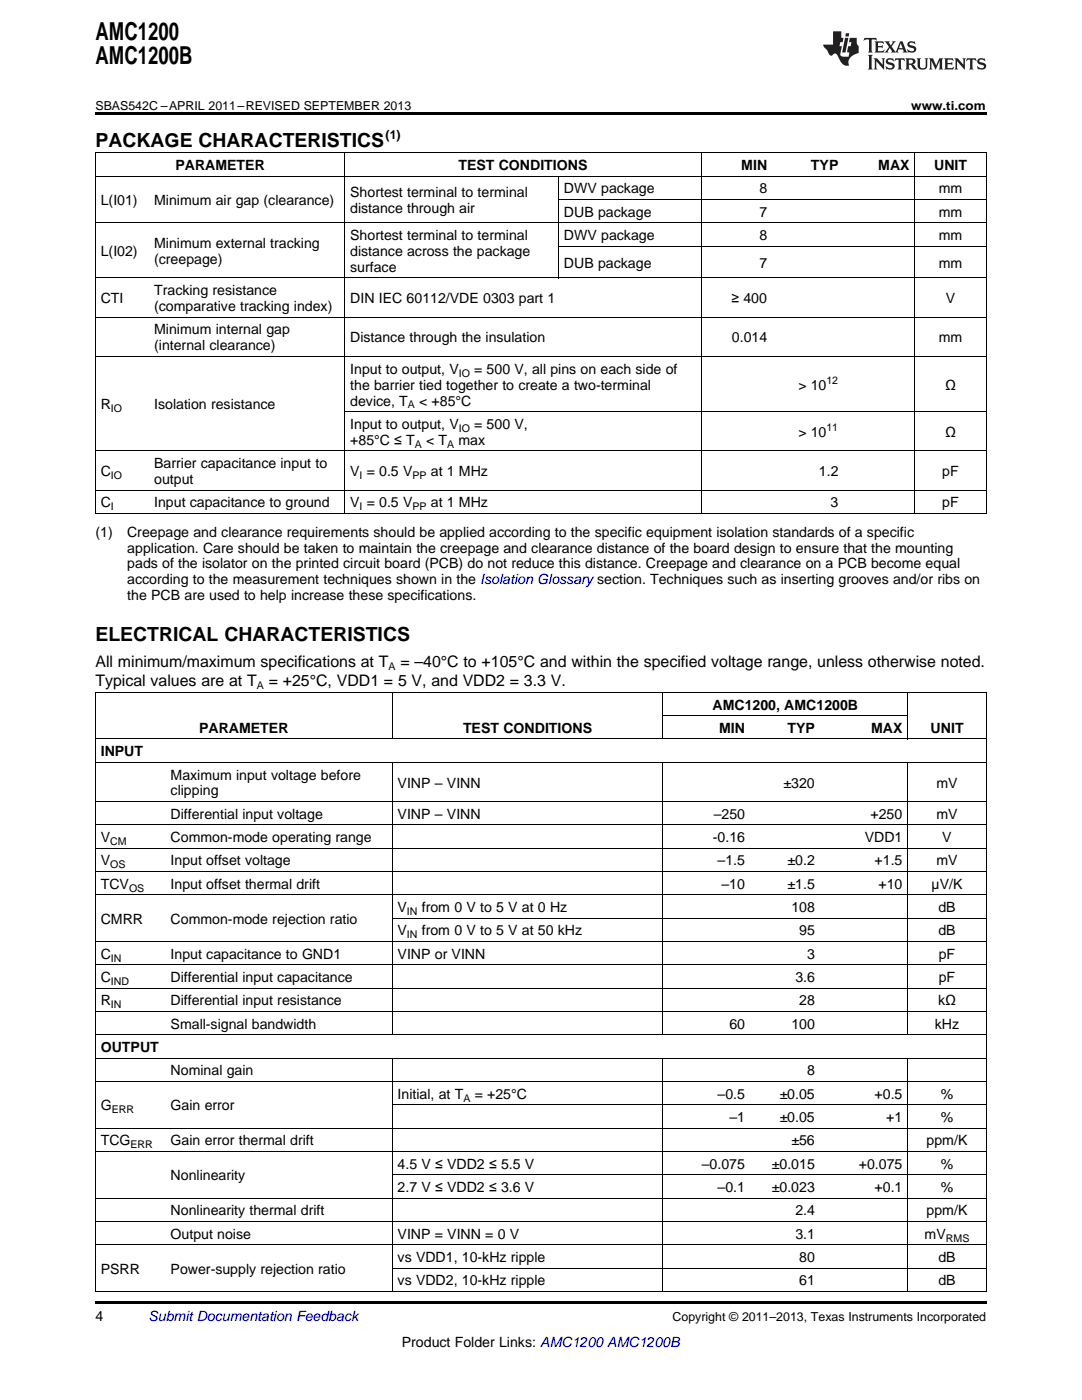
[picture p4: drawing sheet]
<svg xmlns="http://www.w3.org/2000/svg" width="216mm" height="279mm" viewBox="0 0 216 279" stroke-linecap="round" stroke-linejoin="round" font-family="sans-serif">
<defs><g id="words">
<g font-size="4.9">
<text x="19" y="7.9">AMC1200</text>
<text x="19" y="12.8">AMC1200B</text>
</g>
<g font-size="3.9">
<text x="19" y="29.3">PACKAGE CHARACTERISTICS</text>
<text x="19" y="127.9">ELECTRICAL CHARACTERISTICS</text>
</g>
<g font-size="3.2">
<text x="19" y="133.1">All minimum/maximum specifications at T</text>
<text x="19" y="136.9">Typical values are at T</text>
<text x="53.6" y="136.9">= +25°C, VDD1 = 5 V, and VDD2 = 3.3 V.</text>
<text x="79.9" y="133.1">= –40°C to +105°C and within the specified voltage range, unless otherwise noted.</text>
</g>
<g font-size="2.8">
<text x="35" y="33.9">PARAMETER</text>
<text x="91.5" y="33.9">TEST CONDITIONS</text>
<text x="147.9" y="33.9">MIN</text>
<text x="161.8" y="33.9">TYP</text>
<text x="175.3" y="33.9">MAX</text>
<text x="186.4" y="33.9">UNIT</text>
<text x="20.1" y="40.9">L(I01)</text>
<text x="30.8" y="40.9">Minimum air gap (clearance)</text>
<text x="69.9" y="39.3">Shortest terminal to terminal</text>
<text x="112.5" y="38.6">DWV package</text>
<text x="151.5" y="38.6">8</text>
<text x="187.3" y="38.6">mm</text>
<text x="69.9" y="42.5">distance through air</text>
<text x="69.9" y="47.9">Shortest terminal to terminal</text>
<text x="112.5" y="43.3">DUB package</text>
<text x="112.5" y="47.9">DWV package</text>
<text x="151.5" y="43.3">7</text>
<text x="151.5" y="47.9">8</text>
<text x="187.3" y="43.3">mm</text>
<text x="187.3" y="47.9">mm</text>
<text x="20.1" y="51.1">L(I02)</text>
<text x="30.8" y="49.5">Minimum external tracking</text>
<text x="30.8" y="52.7">(creepage)</text>
<text x="69.9" y="51.1">distance across the package</text>
<text x="112.5" y="53.4">DUB package</text>
<text x="151.5" y="53.4">7</text>
<text x="187.3" y="53.4">mm</text>
<text x="30.8" y="58.9">Tracking resistance</text>
<text x="69.9" y="54.3">surface</text>
<text x="20.1" y="60.5">CTI</text>
<text x="30.8" y="62.1">(comparative tracking index)</text>
<text x="69.9" y="60.5">DIN IEC 60112/VDE 0303 part 1</text>
<text x="146" y="60.5">≥ 400</text>
<text x="188.7" y="60.5">V</text>
<text x="30.8" y="66.7">Minimum internal gap</text>
<text x="30.8" y="69.9">(internal clearance)</text>
<text x="69.9" y="68.3">Distance through the insulation</text>
<text x="146" y="68.3">0.014</text>
<text x="187.3" y="68.3">mm</text>
<text x="69.9" y="74.6">Input to output, V</text>
<text x="69.9" y="77.8">the barrier tied together to create a two-terminal</text>
<text x="94.6" y="74.6">= 500 V, all pins on each side of</text>
<text x="159.3" y="77.8">&gt; 10</text>
<text x="188.6" y="77.8">Ω</text>
<text x="20.1" y="81.7">R</text>
<text x="30.8" y="81.7">Isolation resistance</text>
<text x="69.9" y="80.9">device, T</text>
<text x="83.6" y="80.9">&lt; +85°C</text>
<text x="69.9" y="85.6">Input to output, V</text>
<text x="69.9" y="88.8">+85°C ≤ T</text>
<text x="85" y="88.8">&lt; T</text>
<text x="91.5" y="88.8">max</text>
<text x="94.6" y="85.6">= 500 V,</text>
<text x="159.3" y="87.2">&gt; 10</text>
<text x="188.6" y="87.2">Ω</text>
<text x="20.1" y="95">C</text>
<text x="30.8" y="93.4">Barrier capacitance input to</text>
<text x="69.9" y="95">V = 0.5 V</text>
<text x="86" y="95">at 1 MHz</text>
<text x="163.4" y="95">1.2</text>
<text x="188" y="95">pF</text>
<text x="20.1" y="101.2">C</text>
<text x="30.8" y="96.6">output</text>
<text x="30.8" y="101.2">Input capacitance to ground</text>
<text x="69.9" y="101.2">V = 0.5 V</text>
<text x="86" y="101.2">at 1 MHz</text>
<text x="165.7" y="101.2">3</text>
<text x="188" y="101.2">pF</text>
<text x="19" y="107.1">(1)</text>
<text x="25.4" y="107.1">Creepage and clearance requirements should be applied according to the specific equipment isolation standards of a specific</text>
<text x="25.4" y="110.3">application. Care should be taken to maintain the creepage and clearance distance of the board design to ensure that the mounting</text>
<text x="25.4" y="113.5">pads of the isolator on the printed circuit board (PCB) do not reduce this distance. Creepage and clearance on a PCB become equal</text>
<text x="25.4" y="116.6">according to the measurement techniques shown in the Isolation Glossary section. Techniques such as inserting grooves and/or ribs on</text>
<text x="25.4" y="119.8">the PCB are used to help increase these specifications.</text>
<text x="142.2" y="141.6">AMC1200, AMC1200B</text>
<text x="39.7" y="146.3">PARAMETER</text>
<text x="92.4" y="146.3">TEST CONDITIONS</text>
<text x="143.5" y="146.3">MIN</text>
<text x="157.1" y="146.3">TYP</text>
<text x="173.8" y="146.3">MAX</text>
<text x="185.7" y="146.3">UNIT</text>
<text x="20.1" y="150.9">INPUT</text>
<text x="34" y="155.6">Maximum input voltage before</text>
<text x="34" y="158.8">clipping</text>
<text x="79.3" y="157.2">VINP – VINN</text>
<text x="156.4" y="157.2">±320</text>
<text x="186.9" y="157.2">mV</text>
<text x="34" y="163.4">Differential input voltage</text>
<text x="79.3" y="163.4">VINP – VINN</text>
<text x="142.4" y="163.4">–250</text>
<text x="173.7" y="163.4">+250</text>
<text x="186.9" y="163.4">mV</text>
<text x="20.1" y="168.1">V</text>
<text x="20.1" y="172.7">V</text>
<text x="34" y="168.1">Common-mode operating range</text>
<text x="34" y="172.7">Input offset voltage</text>
<text x="142.2" y="168.1">-0.16</text>
<text x="143.2" y="172.7">–1.5</text>
<text x="157.2" y="172.7">±0.2</text>
<text x="172.5" y="168.1">VDD1</text>
<text x="174.5" y="172.7">+1.5</text>
<text x="186.9" y="172.7">mV</text>
<text x="188" y="168.1">V</text>
<text x="20.1" y="177.4">TCV</text>
<text x="34" y="177.4">Input offset thermal drift</text>
<text x="144" y="177.4">–10</text>
<text x="157.2" y="177.4">±1.5</text>
<text x="175.3" y="177.4">+10</text>
<text x="185.9" y="177.4">µV/K</text>
<text x="20.1" y="184.4">CMRR</text>
<text x="34" y="184.4">Common-mode rejection ratio</text>
<text x="79.3" y="182">V</text>
<text x="84.2" y="182">from 0 V to 5 V at 0 Hz</text>
<text x="157.9" y="182">108</text>
<text x="187.3" y="182">dB</text>
<text x="20.1" y="191.3">C</text>
<text x="34" y="191.3">Input capacitance to GND1</text>
<text x="79.3" y="186.7">V</text>
<text x="79.3" y="191.3">VINP or VINN</text>
<text x="84.2" y="186.7">from 0 V to 5 V at 50 kHz</text>
<text x="159.5" y="186.7">95</text>
<text x="161" y="191.3">3</text>
<text x="187.3" y="186.7">dB</text>
<text x="187.3" y="191.3">pF</text>
<text x="20.1" y="196">C</text>
<text x="34" y="196">Differential input capacitance</text>
<text x="158.7" y="196">3.6</text>
<text x="187.3" y="196">pF</text>
<text x="20.1" y="200.7">R</text>
<text x="34" y="200.7">Differential input resistance</text>
<text x="159.5" y="200.7">28</text>
<text x="187.2" y="200.7">kΩ</text>
<text x="20.1" y="210">OUTPUT</text>
<text x="34" y="205.3">Small-signal bandwidth</text>
<text x="145.6" y="205.3">60</text>
<text x="157.9" y="205.3">100</text>
<text x="186.5" y="205.3">kHz</text>
<text x="34" y="214.6">Nominal gain</text>
<text x="161" y="214.6">8</text>
<text x="20.1" y="221.6">G</text>
<text x="34" y="221.6">Gain error</text>
<text x="79.3" y="219.3">Initial, at T</text>
<text x="94.7" y="219.3">= +25°C</text>
<text x="143.2" y="219.3">–0.5</text>
<text x="155.6" y="219.3">±0.05</text>
<text x="174.5" y="219.3">+0.5</text>
<text x="187.7" y="219.3">%</text>
<text x="145.6" y="223.9">–1</text>
<text x="155.6" y="223.9">±0.05</text>
<text x="176.8" y="223.9">+1</text>
<text x="187.7" y="223.9">%</text>
<text x="20.1" y="228.6">TCG</text>
<text x="34" y="228.6">Gain error thermal drift</text>
<text x="79.3" y="233.3">4.5 V ≤ VDD2 ≤ 5.5 V</text>
<text x="140.1" y="233.3">–0.075</text>
<text x="154" y="233.3">±0.015</text>
<text x="157.9" y="228.6">±56</text>
<text x="171.4" y="233.3">+0.075</text>
<text x="184.9" y="228.6">ppm/K</text>
<text x="187.7" y="233.3">%</text>
<text x="34" y="235.6">Nonlinearity</text>
<text x="79.3" y="237.9">2.7 V ≤ VDD2 ≤ 3.6 V</text>
<text x="143.2" y="237.9">–0.1</text>
<text x="154" y="237.9">±0.023</text>
<text x="174.5" y="237.9">+0.1</text>
<text x="187.7" y="237.9">%</text>
<text x="34" y="242.6">Nonlinearity thermal drift</text>
<text x="158.7" y="242.6">2.4</text>
<text x="184.9" y="242.6">ppm/K</text>
<text x="34" y="247.2">Output noise</text>
<text x="79.3" y="247.2">VINP = VINN = 0 V</text>
<text x="79.3" y="251.9">vs VDD1, 10-kHz ripple</text>
<text x="158.7" y="247.2">3.1</text>
<text x="159.5" y="251.9">80</text>
<text x="184.5" y="247.2">mV</text>
<text x="187.3" y="251.9">dB</text>
<text x="20.1" y="254.2">PSRR</text>
<text x="34" y="254.2">Power-supply rejection ratio</text>
<text x="79.3" y="256.5">vs VDD2, 10-kHz ripple</text>
<text x="159.5" y="256.5">61</text>
<text x="187.3" y="256.5">dB</text>
<text x="19" y="263.6">4</text>
<text x="80.2" y="268.9">Product Folder Links: AMC1200 AMC1200B</text>
</g>
<text font-size="2.8" fill="#0000c8" x="29.6" y="263.6">Submit Documentation Feedback</text>
<g font-size="2.5">
<text x="19" y="21.9">SBAS542C –APRIL 2011–REVISED SEPTEMBER 2013</text>
<text x="181.8" y="21.9">www.ti.com</text>
<text x="76.9" y="27.7">(1)</text>
<text x="134.2" y="263.6">Copyright © 2011–2013, Texas Instruments Incorporated</text>
</g>
<g font-size="2.1">
<text x="91.5" y="75.1">IO</text>
<text x="164.9" y="76.6">12</text>
<text x="22.1" y="82.2">IO</text>
<text x="81.4" y="81.5">A</text>
<text x="82.8" y="89.3">A</text>
<text x="89.2" y="89.3">A</text>
<text x="91.5" y="86.1">IO</text>
<text x="164.9" y="86">11</text>
<text x="22.1" y="95.6">IO</text>
<text x="71.8" y="95.6">I</text>
<text x="82.3" y="95.6">PP</text>
<text x="22.1" y="101.8">I</text>
<text x="71.8" y="101.8">I</text>
<text x="82.3" y="101.8">PP</text>
<text x="51.3" y="137.6">A</text>
<text x="77.5" y="133.7">A</text>
<text x="22" y="168.6">CM</text>
<text x="22" y="173.3">OS</text>
<text x="25.8" y="177.9">OS</text>
<text x="81.2" y="182.6">IN</text>
<text x="22.1" y="191.9">IN</text>
<text x="81.2" y="187.3">IN</text>
<text x="22.1" y="196.6">IND</text>
<text x="22.1" y="201.2">IN</text>
<text x="92.5" y="219.9">A</text>
<text x="22.3" y="222.2">ERR</text>
<text x="26" y="229.2">ERR</text>
<text x="188.7" y="247.8">RMS</text>
</g>
</g></defs>
<path d="M19 22.5h177.8v.5h-177.8zM19 259.7h177.8v.5h-177.8z" fill="#000"/>
<g fill="none" stroke="#000" stroke-width=".2">
<path d="M19 35.2h177.8M19 30.5h177.8M19.1 30.6v71.9M68.8 30.6v71.9M111.4 35.2v20.3M111.5 39.8h85.3M139.9 30.6v71.9M182.5 30.6v71.9M196.8 30.6v71.9M19 55.5h177.8M19 44.5h177.8M111.5 49.1h85.3"/>
<path d="M19 71.1h177.8M19 63.3h177.8M19 97.8h177.8M19 90h177.8M68.8 82.1h128M19 102.5h177.8M19 138.2h177.8M19.1 138.2v119.6M78.2 138.2v9.3M132.3 138.2v9.3M181.1 138.2v9.3M196.8 138.2v119.6"/>
<path d="M19 160h177.8M19 152.1h177.8M19 147.5h177.8M78.2 152.2v54.4M132.3 152.2v54.4M132.3 142.8h48.8M181.1 152.2v54.4M19 178.6h177.8M19 173.9h177.8M19 169.3h177.8M19 164.6h177.8M19 197.2h177.8"/>
<path d="M19 192.6h177.8M19 187.9h177.8M78.3 183.3h118.5M19 215.8h177.8M19 211.2h177.8M19 206.5h177.8M19 201.9h177.8M78.2 211.2v46.6M132.3 211.2v46.6M181.1 211.2v46.6M19 239.1h177.8M19 229.8h177.8"/>
<path d="M19 225.2h177.8M78.3 234.5h118.5M78.3 220.5h118.5M19 257.8h177.8M19 248.4h177.8M19 243.8h177.8M78.3 253.1h118.5"/>
</g>
<g fill="#231f20">
<path d="M172.5 7.6l-.1 .5 .4-.2h.6v.1v2.1l-.2 .4h.9l-.2-.4v-2.1l.1-.1h.5l.5 .2-.2-.5zM174.5 8.3l.2 .3v1.5l-.2 .4h1.8l.2-.6a1.04 1.04 0 0 1-1.3 .2v-.7h.6l.3 .2v-.6l-.3 .2h-.6v-.6l.8-.1 .4 .3-.2-.5zM176.5 8.3l.9 1.1-.9 1.1h.8l-.2-.2 .4-.7 .5 .7-.2 .2h1.5l-.2-.2 .2-.4h.9l.1 .4-.2 .2h1l-.3-.3-.7-1.9h-.5l-.9 2-.8-1 .9-1h-.8l.1 .3-.4 .5-.3-.6 .1-.2zM179.7 8.6l.4 1h-.7zM181.3 8.4a.63 .63 0 0 0-.2 .7 .63 .63 0 0 0 .6 .4l.6 .2 .1 .2a.75 .75 0 0 1-.7 .4 .75 .75 0 0 1-.6-.5l.1 .7 .1-.1a1.11 1.11 0 0 0 1.5-.6 1.13 1.13 0 0 0-1.2-.8l-.1-.4a1.04 1.04 0 0 1 1.2 .2l-.2-.5-.2 .1-.4-.2zM173.2 10.9l.2 .4v2.2l-.2 .4h1l-.3-.4v-2.2l.3-.4zM174.3 11.6l.3 .4v1.5l-.3 .4h.8l-.2-.4v-1.3l1.5 1.7v-1.9l.2-.4h-.7l.2 .4v.9l-1.1-1.3zM177 11.8a.62 .62 0 0 0-.2 .7 .62 .62 0 0 0 .6 .4l.6 .1 .1 .3a.76 .76 0 0 1-.7 .3 .76 .76 0 0 1-.7-.4l.2 .7 .1-.1a1.11 1.11 0 0 0 1.5-.6 1.13 1.13 0 0 0-1.2-.8l-.1-.4a1.04 1.04 0 0 1 1.2 .2l-.2-.6-.2 .1-.5-.1zM178.7 11.6l-.2 .6a.61 .61 0 0 1 .8-.3v1.6l-.2 .4h.9l-.2-.4v-1.6a.63 .63 0 0 1 .7 .3l-.1-.6zM180.6 11.6l.3 .4v1.5l-.3 .4h1l-.2-.2-.1-.8 .6 .2a.76 .76 0 0 0 1.2 .7l-1-1a.58 .58 0 0 0 .6-.5 .58 .58 0 0 0-.5-.6zM181.4 11.9h.1a.45 .45 0 0 1 .5 .1 .45 .45 0 0 1 .1 .5l-.8 .2zM182.9 11.6l.2 .2a2.17 2.17 0 0 0 .3 1.9 .99 .99 0 0 0 1.6-.6v-1.1l.2-.4h-.7l.2 .2a1.92 1.92 0 0 1-.2 1.8 .6 .6 0 0 1-.9-.5v-1.1l.2-.4zM185.4 11.6l.2 .4v1.5l-.2 .4h.7l-.2-.4v-1.4l.8 1.8 .8-1.8v1.4l-.2 .4h.9l-.2-.4v-1.5l.2-.4h-.8l-.6 1.5-.6-1.5zM188.4 11.6l.2 .4v1.5l-.2 .4h1.8l.1-.6a1.04 1.04 0 0 1-1.2 .1v-.6h.5l.4 .2v-.6l-.4 .2h-.5v-.7h.8l.3 .3-.1-.6zM190.5 11.6l.2 .4v1.5l-.2 .4h.7l-.2-.4v-1.3l1.5 1.7v-1.9l.2-.4h-.7l.2 .4v.9l-1.1-1.3zM192.9 11.6l-.1 .6a.61 .61 0 0 1 .7-.3l.1 1.6-.3 .4h1l-.3-.4 .1-1.6a.63 .63 0 0 1 .7 .3l-.1-.6zM195.2 11.8a.62 .62 0 0 0-.2 .7 .62 .62 0 0 0 .6 .4l.6 .1 .1 .3a.76 .76 0 0 1-.7 .3 .76 .76 0 0 1-.6-.4l.1 .7 .1-.1a1.11 1.11 0 0 0 1.6-.6 1.13 1.13 0 0 0-1.3-.8l-.1-.4a1.04 1.04 0 0 1 1.2 .2l-.1-.6-.2 .1-.5-.1z"/>
<path d="M166.2 6.3v2.6h-1.9v.4l.8 .9a.91 .91 0 0 0 1 .8 .56 .56 0 0 1 .5-.3 .56 .56 0 0 1 .5 .3l.4 .8a1.53 1.53 0 0 0 1.9 1.2 1.54 1.54 0 0 1 1-2.1l.9-.3v-1.4a1.52 1.52 0 0 1-.4-1.6h-1.3l-.2 .8h.5l-.2 .8h-.5l-.1 1v.2l.4 .1-.2 .8a1.93 1.93 0 0 1-1.6-.3l.3-1.8h-.5l.2-.8h.4l.2-.8h-.4v-1.3zM168.6 7.6l-.6 2.9h.7l.6-2.9zM168.8 6.6l-.1 .7h.6l.2-.7z"/>
</g>
<use href="#words"/>
</svg>
